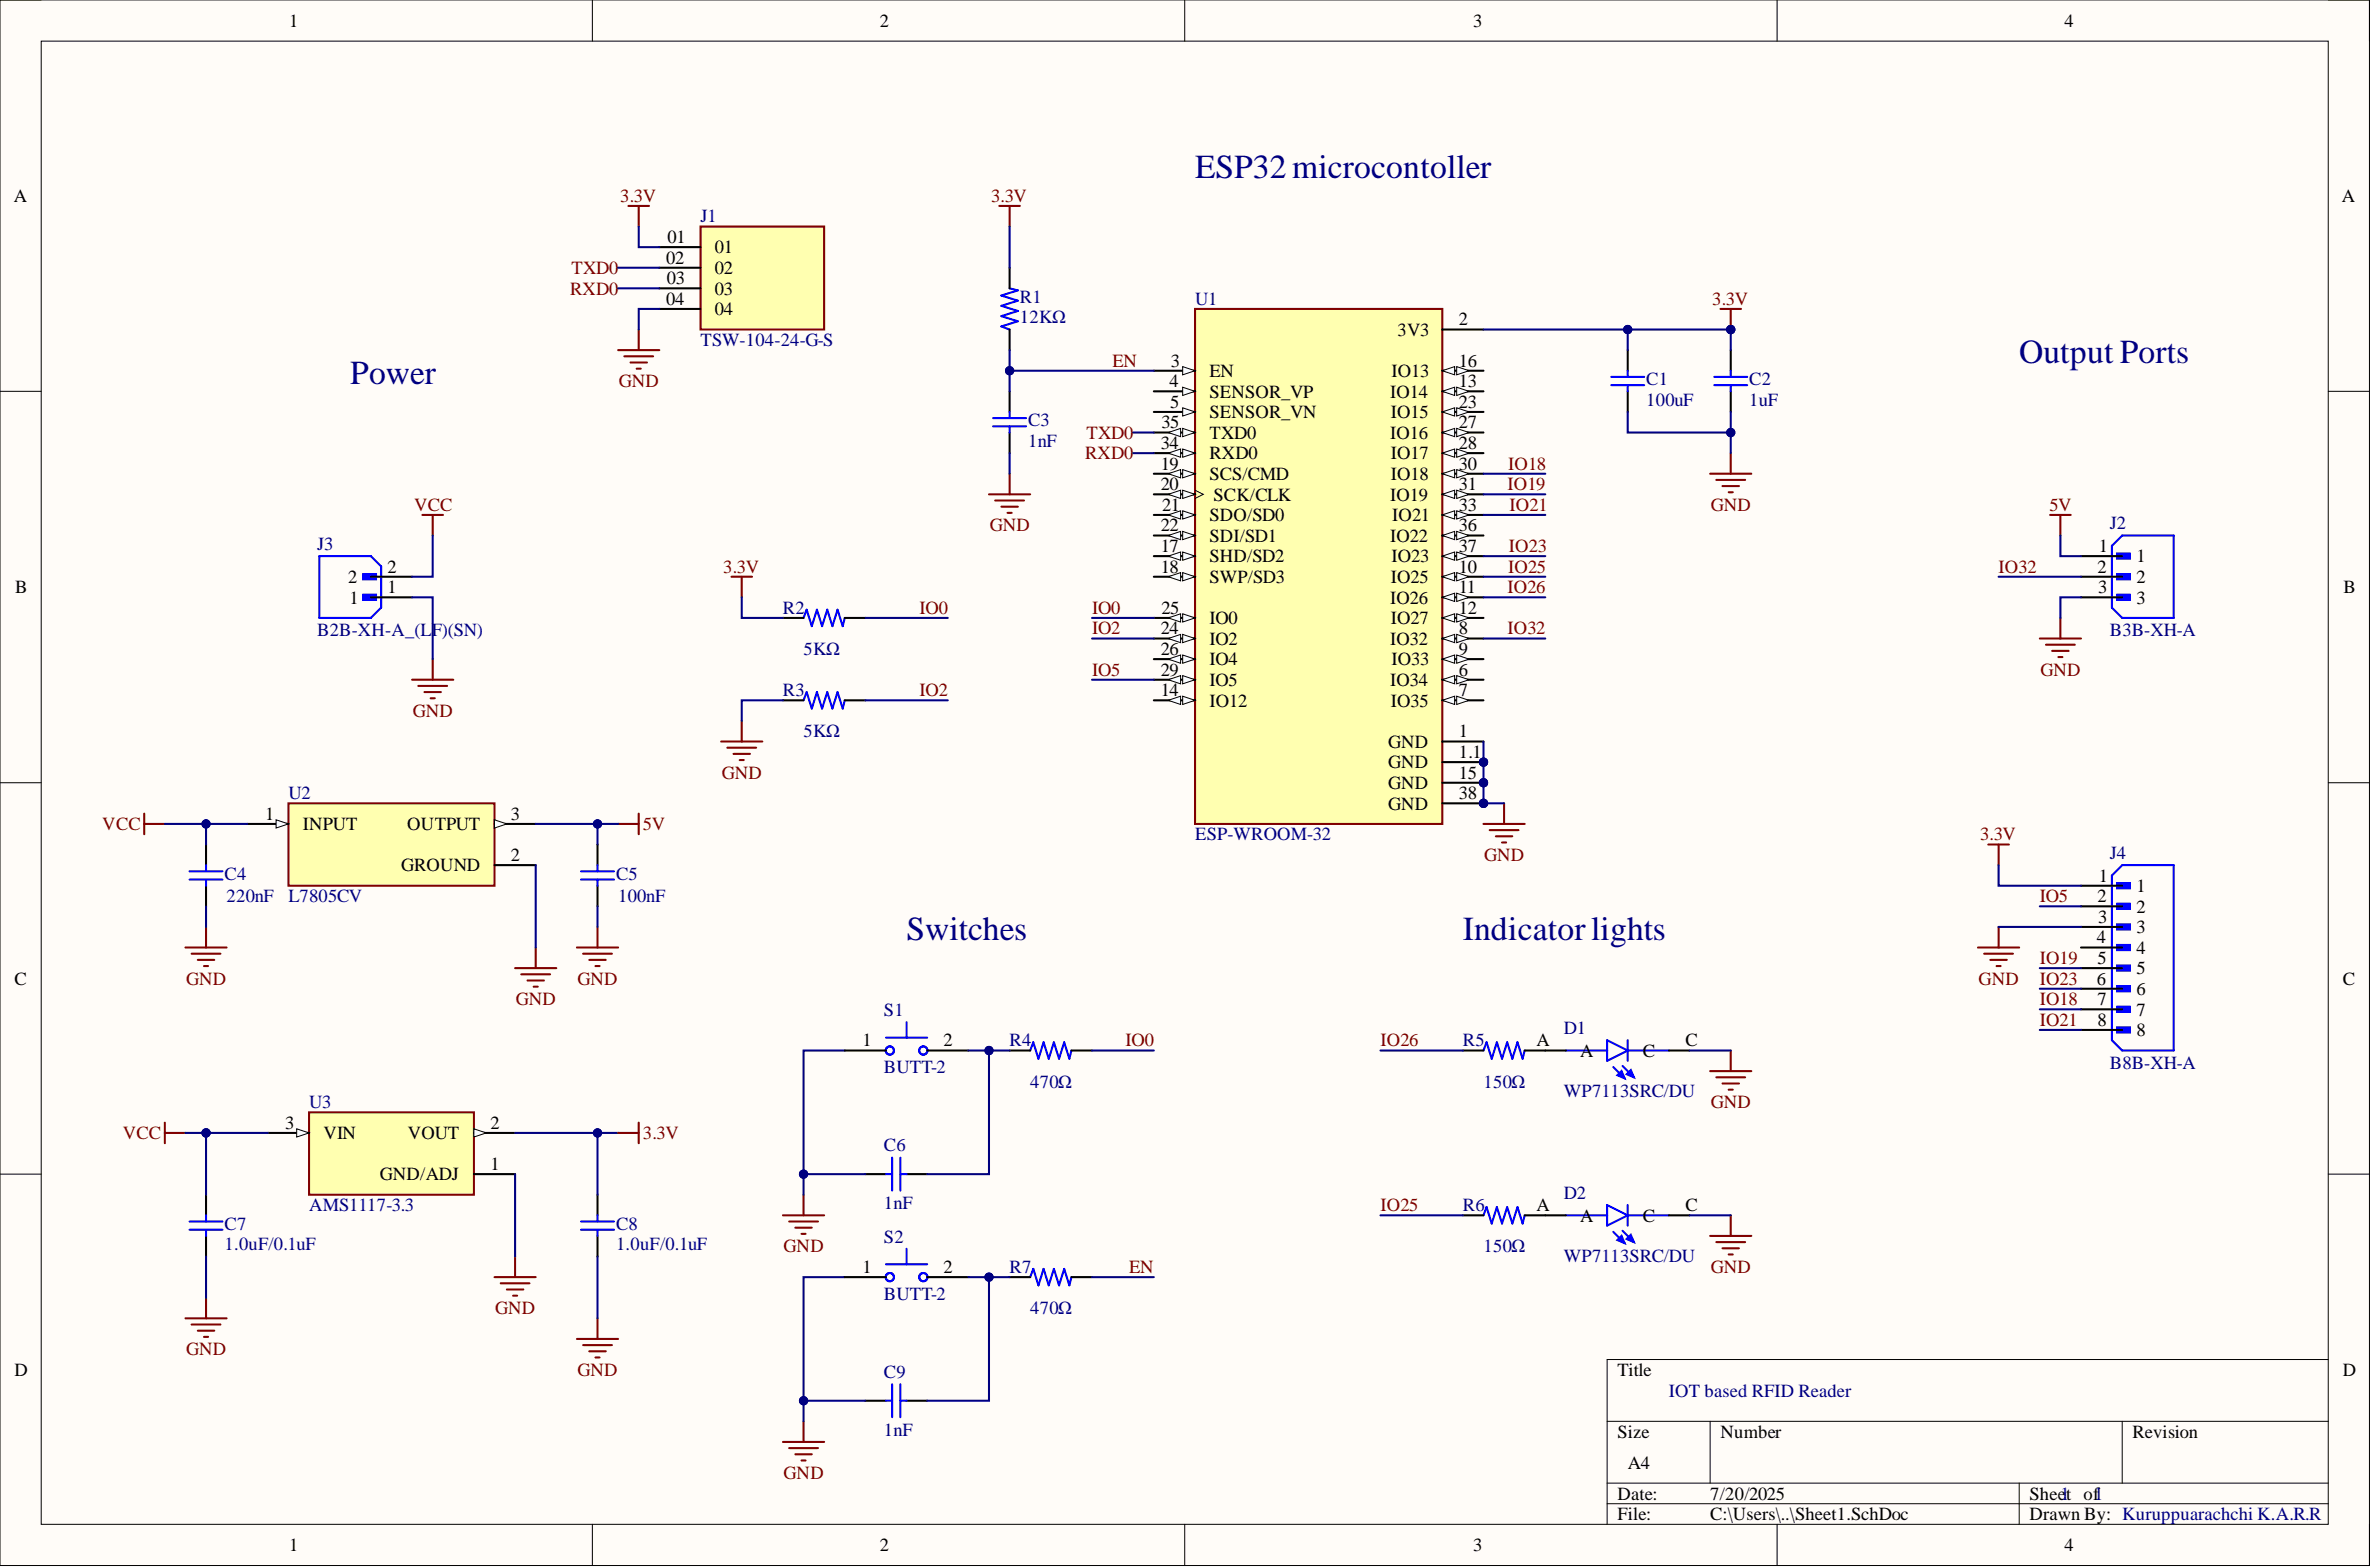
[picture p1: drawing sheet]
<svg xmlns="http://www.w3.org/2000/svg" width="292mm" height="193mm" viewBox="0 0 292 193" stroke-linecap="round" stroke-linejoin="round" font-family="sans-serif">
<defs><g id="words">
<g font-size="4.1" fill="#000080">
<text x="147.2" y="21.9">ESP32 microcontoller</text>
<text x="43.2" y="47.3">Power</text>
<text x="248.8" y="44.7">Output Ports</text>
<text x="111.7" y="115.8">Switches</text>
<text x="180.2" y="115.8">Indicatorlights</text>
</g>
<g font-size="2.3">
<text x="35.6" y="3.3">1</text>
<text x="108.4" y="3.3">2</text>
<text x="181.5" y="3.3">3</text>
<text x="254.3" y="3.3">4</text>
<text x="1.7" y="24.9">A</text>
<text x="82.2" y="29.9">01</text>
<text x="288.5" y="24.9">A</text>
<text x="82.1" y="32.5">02</text>
<text x="82.2" y="35">03</text>
<text x="88.1" y="31.2">01</text>
<text x="88.1" y="33.7">02</text>
<text x="82.1" y="37.5">04</text>
<text x="88.1" y="36.3">03</text>
<text x="88.1" y="38.8">04</text>
<text x="172.2" y="41.3">3V3</text>
<text x="179.7" y="40.1">2</text>
<text x="144.1" y="47.7">4</text>
<text x="144.3" y="45.1">3</text>
<text x="149" y="46.4">EN</text>
<text x="171.4" y="46.4">IO13</text>
<text x="179.7" y="45.1">16</text>
<text x="179.7" y="47.7">13</text>
<text x="143.1" y="52.8">35</text>
<text x="144.2" y="50.2">5</text>
<text x="149" y="49">SENSOR_VP</text>
<text x="149" y="51.5">SENSOR_VN</text>
<text x="171.3" y="49">IO14</text>
<text x="171.3" y="51.5">IO15</text>
<text x="179.7" y="50.2">23</text>
<text x="179.7" y="52.8">27</text>
<text x="143" y="55.3">34</text>
<text x="143" y="57.8">19</text>
<text x="149" y="54">TXD0</text>
<text x="149" y="56.6">RXD0</text>
<text x="149" y="59.1">SCS/CMD</text>
<text x="171.3" y="54">IO16</text>
<text x="171.3" y="56.6">IO17</text>
<text x="171.3" y="59.1">IO18</text>
<text x="179.7" y="55.3">28</text>
<text x="179.7" y="57.8">30</text>
<text x="143" y="60.4">20</text>
<text x="143" y="65.4">22</text>
<text x="143.2" y="62.9">21</text>
<text x="149" y="64.2">SDO/SD0</text>
<text x="149.5" y="61.6">SCK/CLK</text>
<text x="171.3" y="61.6">IO19</text>
<text x="171.5" y="64.2">IO21</text>
<text x="179.7" y="60.4">31</text>
<text x="179.7" y="62.9">33</text>
<text x="179.7" y="65.4">36</text>
<text x="42.9" y="71.8">2</text>
<text x="47.7" y="70.5">2</text>
<text x="143" y="68">17</text>
<text x="143" y="70.5">18</text>
<text x="149" y="66.7">SDI/SD1</text>
<text x="149" y="69.2">SHD/SD2</text>
<text x="149" y="71.8">SWP/SD3</text>
<text x="171.3" y="66.7">IO22</text>
<text x="171.3" y="71.8">IO25</text>
<text x="171.4" y="69.2">IO23</text>
<text x="179.7" y="68">37</text>
<text x="179.7" y="70.5">10</text>
<text x="258.4" y="70.5">2</text>
<text x="258.6" y="68">1</text>
<text x="263.2" y="69.2">1</text>
<text x="263.2" y="71.8">2</text>
<text x="1.9" y="73.1">B</text>
<text x="43.1" y="74.3">1</text>
<text x="47.7" y="73.1">1</text>
<text x="143.1" y="75.6">25</text>
<text x="149" y="76.9">IO0</text>
<text x="171.3" y="74.3">IO26</text>
<text x="171.3" y="76.9">IO27</text>
<text x="179.7" y="73.1">11</text>
<text x="179.7" y="75.6">12</text>
<text x="258.5" y="73.1">3</text>
<text x="263.2" y="74.3">3</text>
<text x="288.7" y="73.1">B</text>
<text x="143" y="78.1">24</text>
<text x="143" y="80.7">26</text>
<text x="143" y="83.2">29</text>
<text x="149" y="79.4">IO2</text>
<text x="149" y="81.9">IO4</text>
<text x="171.3" y="79.4">IO32</text>
<text x="171.4" y="81.9">IO33</text>
<text x="179.7" y="78.1">8</text>
<text x="179.7" y="80.7">9</text>
<text x="179.7" y="83.2">6</text>
<text x="143" y="85.7">14</text>
<text x="149" y="84.5">IO5</text>
<text x="149" y="87">IO12</text>
<text x="171.3" y="84.5">IO34</text>
<text x="171.3" y="87">IO35</text>
<text x="179.7" y="85.7">7</text>
<text x="171" y="92.1">GND</text>
<text x="171" y="94.6">GND</text>
<text x="179.7" y="90.8">1</text>
<text x="179.7" y="93.3">1.1</text>
<text x="179.7" y="95.9">15</text>
<text x="32.7" y="101">1</text>
<text x="63" y="101">3</text>
<text x="171" y="97.2">GND</text>
<text x="171" y="99.7">GND</text>
<text x="179.7" y="98.4">38</text>
<text x="37.3" y="102.2">INPUT</text>
<text x="49.4" y="107.3">GROUND</text>
<text x="50.2" y="102.2">OUTPUT</text>
<text x="63" y="106">2</text>
<text x="258.4" y="111.1">2</text>
<text x="258.5" y="113.6">3</text>
<text x="258.6" y="108.6">1</text>
<text x="263.2" y="109.8">1</text>
<text x="263.2" y="112.4">2</text>
<text x="258.3" y="116.2">4</text>
<text x="258.4" y="118.7">5</text>
<text x="263.2" y="114.9">3</text>
<text x="263.2" y="117.4">4</text>
<text x="263.2" y="120">5</text>
<text x="1.8" y="121.3">C</text>
<text x="258.3" y="121.3">6</text>
<text x="258.4" y="123.8">7</text>
<text x="263.2" y="122.5">6</text>
<text x="263.2" y="125.1">7</text>
<text x="288.6" y="121.3">C</text>
<text x="106.3" y="128.9">1</text>
<text x="116.3" y="128.9">2</text>
<text x="189.3" y="128.9">A</text>
<text x="194.7" y="130.1">A</text>
<text x="202.4" y="130.1">C</text>
<text x="207.6" y="128.9">C</text>
<text x="258.4" y="126.3">8</text>
<text x="263.2" y="127.6">8</text>
<text x="35.1" y="139">3</text>
<text x="39.9" y="140.3">VIN</text>
<text x="50.3" y="140.3">VOUT</text>
<text x="60.4" y="139">2</text>
<text x="46.8" y="145.3">GND/ADJ</text>
<text x="60.4" y="144.1">1</text>
<text x="189.3" y="149.2">A</text>
<text x="207.6" y="149.2">C</text>
<text x="194.7" y="150.4">A</text>
<text x="202.4" y="150.4">C</text>
<text x="106.3" y="156.8">1</text>
<text x="116.3" y="156.8">2</text>
<text x="1.8" y="169.4">D</text>
<text x="199.3" y="169.4">Title</text>
<text x="288.6" y="169.4">D</text>
<text x="199.3" y="177.1">Size</text>
<text x="212" y="177.1">Number</text>
<text x="262.7" y="177.1">Revision</text>
<text x="199.3" y="184.7">Date:</text>
<text x="200.5" y="180.9">A4</text>
<text x="210.7" y="184.7">7/20/2025</text>
<text x="250" y="184.7">Sheet of1</text>
<text x="35.6" y="191">1</text>
<text x="108.4" y="191">2</text>
<text x="181.5" y="191">3</text>
<text x="199.3" y="187.2">File:</text>
<text x="210.7" y="187.2">C:\Users\..\Sheet1.SchDoc</text>
<text x="250" y="187.2">Drawn By: Kuruppuarachchi K.A.R.R</text>
<text x="254.3" y="191">4</text>
</g>
<g font-size="2.3" fill="#800000">
<text x="76.4" y="24.9">3.3V</text>
<text x="122.1" y="24.9">3.3V</text>
<text x="70.4" y="33.7">TXD0</text>
<text x="70.2" y="36.3">RXD0</text>
<text x="210.9" y="37.5">3.3V</text>
<text x="76.2" y="47.7">GND</text>
<text x="137.1" y="45.1">EN</text>
<text x="133.7" y="56.6">RXD0</text>
<text x="133.9" y="54">TXD0</text>
<text x="185.8" y="57.8">IO18</text>
<text x="51" y="62.9">VCC</text>
<text x="121.9" y="65.4">GND</text>
<text x="185.7" y="60.4">IO19</text>
<text x="186" y="62.9">IO21</text>
<text x="210.8" y="62.9">GND</text>
<text x="252.5" y="62.9">5V</text>
<text x="89.1" y="70.5">3.3V</text>
<text x="185.8" y="70.5">IO25</text>
<text x="185.9" y="68">IO23</text>
<text x="246.2" y="70.5">IO32</text>
<text x="113.3" y="75.6">IO0</text>
<text x="134.5" y="75.6">IO0</text>
<text x="185.7" y="73.1">IO26</text>
<text x="134.5" y="83.2">IO5</text>
<text x="134.5" y="78.1">IO2</text>
<text x="185.7" y="78.1">IO32</text>
<text x="251.4" y="83.2">GND</text>
<text x="50.9" y="88.3">GND</text>
<text x="113.3" y="85.7">IO2</text>
<text x="88.9" y="95.9">GND</text>
<text x="12.6" y="102.2">VCC</text>
<text x="79.2" y="102.2">5V</text>
<text x="182.8" y="106">GND</text>
<text x="243.9" y="103.5">3.3V</text>
<text x="251.3" y="111.1">IO5</text>
<text x="251.3" y="118.7">IO19</text>
<text x="22.9" y="121.3">GND</text>
<text x="63.5" y="123.8">GND</text>
<text x="71.2" y="121.3">GND</text>
<text x="243.8" y="121.3">GND</text>
<text x="251.3" y="121.3">IO23</text>
<text x="251.3" y="123.8">IO18</text>
<text x="138.7" y="128.9">IO0</text>
<text x="170.1" y="128.9">IO26</text>
<text x="251.3" y="126.3">IO21</text>
<text x="210.8" y="136.5">GND</text>
<text x="15.1" y="140.3">VCC</text>
<text x="79.2" y="140.3">3.3V</text>
<text x="170.1" y="149.2">IO25</text>
<text x="96.5" y="154.2">GND</text>
<text x="61" y="161.8">GND</text>
<text x="139.1" y="156.8">EN</text>
<text x="210.8" y="156.8">GND</text>
<text x="22.9" y="166.9">GND</text>
<text x="71.2" y="169.4">GND</text>
<text x="96.5" y="182.1">GND</text>
</g>
<g font-size="2.3" fill="#000080">
<text x="86.3" y="27.4">J1</text>
<text x="125.6" y="37.3">R1</text>
<text x="125.6" y="39.8">12KΩ</text>
<text x="147.2" y="37.5">U1</text>
<text x="86.3" y="42.6">TSW-104-24-G-S</text>
<text x="202.8" y="47.4">C1</text>
<text x="215.5" y="47.4">C2</text>
<text x="126.7" y="52.5">C3</text>
<text x="202.8" y="50">100uF</text>
<text x="215.5" y="50">1uF</text>
<text x="126.7" y="55">1nF</text>
<text x="259.9" y="65.2">J2</text>
<text x="39.1" y="67.7">J3</text>
<text x="96.5" y="75.6">R2</text>
<text x="39.1" y="78.4">B2B-XH-A_(LF)(SN)</text>
<text x="99" y="80.7">5KΩ</text>
<text x="259.9" y="78.4">B3B-XH-A</text>
<text x="96.5" y="85.7">R3</text>
<text x="99" y="90.8">5KΩ</text>
<text x="35.5" y="98.4">U2</text>
<text x="147.2" y="103.5">ESP-WROOM-32</text>
<text x="259.9" y="105.8">J4</text>
<text x="27.7" y="108.3">C4</text>
<text x="27.9" y="111.1">220nF</text>
<text x="35.5" y="111.1">L7805CV</text>
<text x="75.9" y="108.3">C5</text>
<text x="76.2" y="111.1">100nF</text>
<text x="108.9" y="125.1">S1</text>
<text x="124.4" y="128.9">R4</text>
<text x="180.2" y="128.9">R5</text>
<text x="192.7" y="127.3">D1</text>
<text x="259.9" y="131.7">B8B-XH-A</text>
<text x="38.1" y="136.5">U3</text>
<text x="108.9" y="132.2">BUTT-2</text>
<text x="126.9" y="133.9">470Ω</text>
<text x="182.8" y="133.9">150Ω</text>
<text x="192.7" y="135.1">WP7113SRC/DU</text>
<text x="108.9" y="141.8">C6</text>
<text x="38.1" y="149.2">AMS1117-3.3</text>
<text x="108.9" y="148.9">1nF</text>
<text x="180.2" y="149.2">R6</text>
<text x="192.7" y="147.6">D2</text>
<text x="27.7" y="151.4">C7</text>
<text x="27.7" y="154">1.0uF/0.1uF</text>
<text x="75.9" y="151.4">C8</text>
<text x="75.9" y="154">1.0uF/0.1uF</text>
<text x="108.9" y="153">S2</text>
<text x="182.8" y="154.2">150Ω</text>
<text x="192.7" y="155.4">WP7113SRC/DU</text>
<text x="108.9" y="160.1">BUTT-2</text>
<text x="124.4" y="156.8">R7</text>
<text x="126.9" y="161.8">470Ω</text>
<text x="108.9" y="169.7">C9</text>
<text x="205.6" y="172">IOT based RFID Reader</text>
<text x="108.9" y="176.8">1nF</text>
<text x="253.8" y="184.7">1</text>
</g>
</g></defs>
<path d="M0 0h291.9v192.8h-291.9z" fill-rule="evenodd" fill="#fffcf8"/>
<path d="M0 0h291.9v192.8h-291.9z" fill="none" stroke="#000" stroke-width=".12"/>
<path d="M5.1 5.1h281.7v182.6h-281.7z" fill-rule="evenodd" fill="#fffcf8"/>
<g fill="none" stroke="#000" stroke-width=".12">
<path d="M0 0h5.1M73 0v5.1M146 0v5.1M218.9 0v5.1M286.8 0h5.1v5.1M5.1 5.1h281.7v182.6h-281.7zM0 48.2h5.1M286.8 48.2h5.1M0 96.4h5.1M286.8 96.4h5.1M0 144.6h5.1M286.8 144.6h5.1"/>
<path d="M198 175h88.8M210.7 175v7.6M261.4 175v7.6M286.8 167.4h-88.8v20.3M73 187.7v5.1M146 187.7v5.1M198 182.6h88.8M198 185.2h88.8M218.9 187.7v5.1M248.8 182.6v5.1M291.9 187.7v5.1"/>
</g>
<circle cx="182.8" cy="93.9" r=".51" fill="#000080"/>
<circle cx="182.8" cy="93.9" r=".51" fill="none" stroke="#000080" stroke-width=".12"/>
<circle cx="182.8" cy="96.4" r=".51" fill="#000080"/>
<circle cx="182.8" cy="96.4" r=".51" fill="none" stroke="#000080" stroke-width=".12"/>
<circle cx="182.8" cy="98.9" r=".51" fill="#000080"/>
<circle cx="182.8" cy="98.9" r=".51" fill="none" stroke="#000080" stroke-width=".12"/>
<path d="M147.2 38h30.5v63.5h-30.5z" fill-rule="evenodd" fill="#ffffb0"/>
<path d="M147.2 38h30.5v63.5h-30.5z" fill="none" stroke="#800000" stroke-width=".25"/>
<path d="M142.1 45.7h5.1" fill="none" stroke="#000" stroke-width=".25"/>
<path d="M145.7 45.1l1.5 .6-1.5 .5z" fill="#f8fcff"/>
<path d="M145.7 45.1l1.5 .6-1.5 .5z" fill="none" stroke="#000" stroke-width=".12"/>
<path d="M142.1 48.2h5.1" fill="none" stroke="#000" stroke-width=".25"/>
<path d="M145.7 47.7l1.5 .5-1.5 .5z" fill="#f8fcff"/>
<path d="M145.7 47.7l1.5 .5-1.5 .5z" fill="none" stroke="#000" stroke-width=".12"/>
<path d="M142.1 50.7h5.1" fill="none" stroke="#000" stroke-width=".25"/>
<path d="M145.7 50.2l1.5 .5-1.5 .5z" fill="#f8fcff"/>
<path d="M145.7 50.2l1.5 .5-1.5 .5z" fill="none" stroke="#000" stroke-width=".12"/>
<path d="M142.1 53.3h5.1" fill="none" stroke="#000" stroke-width=".25"/>
<path d="M145.7 52.8l1.5 .5-1.5 .5z" fill="#f8fcff"/>
<path d="M145.7 52.8l1.5 .5-1.5 .5z" fill="none" stroke="#000" stroke-width=".12"/>
<path d="M143.9 53.3l1.5-.5v1z" fill="#f8fcff"/>
<path d="M143.9 53.3l1.5-.5v1z" fill="none" stroke="#000" stroke-width=".12"/>
<path d="M142.1 55.8h5.1" fill="none" stroke="#000" stroke-width=".25"/>
<path d="M145.7 55.3l1.5 .5-1.5 .5z" fill="#f8fcff"/>
<path d="M145.7 55.3l1.5 .5-1.5 .5z" fill="none" stroke="#000" stroke-width=".12"/>
<path d="M143.9 55.8l1.5-.5v1z" fill="#f8fcff"/>
<path d="M143.9 55.8l1.5-.5v1z" fill="none" stroke="#000" stroke-width=".12"/>
<path d="M142.1 58.3h5.1" fill="none" stroke="#000" stroke-width=".25"/>
<path d="M145.7 57.8l1.5 .5-1.5 .5z" fill="#f8fcff"/>
<path d="M145.7 57.8l1.5 .5-1.5 .5z" fill="none" stroke="#000" stroke-width=".12"/>
<path d="M143.9 58.3l1.5-.5v1z" fill="#f8fcff"/>
<path d="M143.9 58.3l1.5-.5v1z" fill="none" stroke="#000" stroke-width=".12"/>
<path d="M142.1 60.9h5.1" fill="none" stroke="#000" stroke-width=".25"/>
<path d="M145.7 60.4l1.5 .5-1.5 .5z" fill="#f8fcff"/>
<path d="M145.7 60.4l1.5 .5-1.5 .5z" fill="none" stroke="#000" stroke-width=".12"/>
<path d="M143.9 60.9l1.5-.5v1z" fill="#f8fcff"/>
<path d="M143.9 60.9l1.5-.5v1zM147.2 60.4l1 .5-1 .5" fill="none" stroke="#000" stroke-width=".12"/>
<path d="M142.1 63.4h5.1" fill="none" stroke="#000" stroke-width=".25"/>
<path d="M145.7 62.9l1.5 .5-1.5 .5z" fill="#f8fcff"/>
<path d="M145.7 62.9l1.5 .5-1.5 .5z" fill="none" stroke="#000" stroke-width=".12"/>
<path d="M143.9 63.4l1.5-.5v1z" fill="#f8fcff"/>
<path d="M143.9 63.4l1.5-.5v1z" fill="none" stroke="#000" stroke-width=".12"/>
<path d="M142.1 65.9h5.1" fill="none" stroke="#000" stroke-width=".25"/>
<path d="M145.7 65.4l1.5 .5-1.5 .6z" fill="#f8fcff"/>
<path d="M145.7 65.4l1.5 .5-1.5 .6z" fill="none" stroke="#000" stroke-width=".12"/>
<path d="M143.9 65.9l1.5-.5v1.1z" fill="#f8fcff"/>
<path d="M143.9 65.9l1.5-.5v1.1z" fill="none" stroke="#000" stroke-width=".12"/>
<path d="M142.1 68.5h5.1" fill="none" stroke="#000" stroke-width=".25"/>
<path d="M145.7 68l1.5 .5-1.5 .5z" fill="#f8fcff"/>
<path d="M145.7 68l1.5 .5-1.5 .5z" fill="none" stroke="#000" stroke-width=".12"/>
<path d="M143.9 68.5l1.5-.5v1z" fill="#f8fcff"/>
<path d="M143.9 68.5l1.5-.5v1z" fill="none" stroke="#000" stroke-width=".12"/>
<path d="M142.1 71h5.1" fill="none" stroke="#000" stroke-width=".25"/>
<path d="M145.7 70.5l1.5 .5-1.5 .5z" fill="#f8fcff"/>
<path d="M145.7 70.5l1.5 .5-1.5 .5z" fill="none" stroke="#000" stroke-width=".12"/>
<path d="M143.9 71l1.5-.5v1z" fill="#f8fcff"/>
<path d="M143.9 71l1.5-.5v1z" fill="none" stroke="#000" stroke-width=".12"/>
<path d="M142.1 76.1h5.1" fill="none" stroke="#000" stroke-width=".25"/>
<path d="M145.7 75.6l1.5 .5-1.5 .5z" fill="#f8fcff"/>
<path d="M145.7 75.6l1.5 .5-1.5 .5z" fill="none" stroke="#000" stroke-width=".12"/>
<path d="M143.9 76.1l1.5-.5v1z" fill="#f8fcff"/>
<path d="M143.9 76.1l1.5-.5v1z" fill="none" stroke="#000" stroke-width=".12"/>
<path d="M142.1 78.6h5.1" fill="none" stroke="#000" stroke-width=".25"/>
<path d="M145.7 78.1l1.5 .5-1.5 .5z" fill="#f8fcff"/>
<path d="M145.7 78.1l1.5 .5-1.5 .5z" fill="none" stroke="#000" stroke-width=".12"/>
<path d="M143.9 78.6l1.5-.5v1z" fill="#f8fcff"/>
<path d="M143.9 78.6l1.5-.5v1z" fill="none" stroke="#000" stroke-width=".12"/>
<path d="M142.1 81.2h5.1" fill="none" stroke="#000" stroke-width=".25"/>
<path d="M145.7 80.7l1.5 .5-1.5 .5z" fill="#f8fcff"/>
<path d="M145.7 80.7l1.5 .5-1.5 .5z" fill="none" stroke="#000" stroke-width=".12"/>
<path d="M143.9 81.2l1.5-.5v1z" fill="#f8fcff"/>
<path d="M143.9 81.2l1.5-.5v1z" fill="none" stroke="#000" stroke-width=".12"/>
<path d="M142.1 83.7h5.1" fill="none" stroke="#000" stroke-width=".25"/>
<path d="M145.7 83.2l1.5 .5-1.5 .5z" fill="#f8fcff"/>
<path d="M145.7 83.2l1.5 .5-1.5 .5z" fill="none" stroke="#000" stroke-width=".12"/>
<path d="M143.9 83.7l1.5-.5v1z" fill="#f8fcff"/>
<path d="M143.9 83.7l1.5-.5v1z" fill="none" stroke="#000" stroke-width=".12"/>
<path d="M142.1 86.2h5.1" fill="none" stroke="#000" stroke-width=".25"/>
<path d="M145.7 85.7l1.5 .5-1.5 .5z" fill="#f8fcff"/>
<path d="M145.7 85.7l1.5 .5-1.5 .5z" fill="none" stroke="#000" stroke-width=".12"/>
<path d="M143.9 86.2l1.5-.5v1z" fill="#f8fcff"/>
<path d="M143.9 86.2l1.5-.5v1z" fill="none" stroke="#000" stroke-width=".12"/>
<path d="M177.7 40.6h5.1M177.7 45.7h5.1" fill="none" stroke="#000" stroke-width=".25"/>
<path d="M177.7 45.7l1.5-.6v1.1z" fill="#f8fcff"/>
<path d="M177.7 45.7l1.5-.6v1.1z" fill="none" stroke="#000" stroke-width=".12"/>
<path d="M179.5 45.1l1.5 .6-1.5 .5z" fill="#f8fcff"/>
<path d="M179.5 45.1l1.5 .6-1.5 .5z" fill="none" stroke="#000" stroke-width=".12"/>
<path d="M177.7 48.2h5.1" fill="none" stroke="#000" stroke-width=".25"/>
<path d="M177.7 48.2l1.5-.5v1z" fill="#f8fcff"/>
<path d="M177.7 48.2l1.5-.5v1z" fill="none" stroke="#000" stroke-width=".12"/>
<path d="M179.5 47.7l1.5 .5-1.5 .5z" fill="#f8fcff"/>
<path d="M179.5 47.7l1.5 .5-1.5 .5z" fill="none" stroke="#000" stroke-width=".12"/>
<path d="M177.7 50.7h5.1" fill="none" stroke="#000" stroke-width=".25"/>
<path d="M177.7 50.7l1.5-.5v1z" fill="#f8fcff"/>
<path d="M177.7 50.7l1.5-.5v1z" fill="none" stroke="#000" stroke-width=".12"/>
<path d="M179.5 50.2l1.5 .5-1.5 .5z" fill="#f8fcff"/>
<path d="M179.5 50.2l1.5 .5-1.5 .5z" fill="none" stroke="#000" stroke-width=".12"/>
<path d="M177.7 53.3h5.1" fill="none" stroke="#000" stroke-width=".25"/>
<path d="M177.7 53.3l1.5-.5v1z" fill="#f8fcff"/>
<path d="M177.7 53.3l1.5-.5v1z" fill="none" stroke="#000" stroke-width=".12"/>
<path d="M179.5 52.8l1.5 .5-1.5 .5z" fill="#f8fcff"/>
<path d="M179.5 52.8l1.5 .5-1.5 .5z" fill="none" stroke="#000" stroke-width=".12"/>
<path d="M177.7 55.8h5.1" fill="none" stroke="#000" stroke-width=".25"/>
<path d="M177.7 55.8l1.5-.5v1z" fill="#f8fcff"/>
<path d="M177.7 55.8l1.5-.5v1z" fill="none" stroke="#000" stroke-width=".12"/>
<path d="M179.5 55.3l1.5 .5-1.5 .5z" fill="#f8fcff"/>
<path d="M179.5 55.3l1.5 .5-1.5 .5z" fill="none" stroke="#000" stroke-width=".12"/>
<path d="M177.7 58.3h5.1" fill="none" stroke="#000" stroke-width=".25"/>
<path d="M177.7 58.3l1.5-.5v1z" fill="#f8fcff"/>
<path d="M177.7 58.3l1.5-.5v1z" fill="none" stroke="#000" stroke-width=".12"/>
<path d="M179.5 57.8l1.5 .5-1.5 .5z" fill="#f8fcff"/>
<path d="M179.5 57.8l1.5 .5-1.5 .5z" fill="none" stroke="#000" stroke-width=".12"/>
<path d="M177.7 60.9h5.1" fill="none" stroke="#000" stroke-width=".25"/>
<path d="M177.7 60.9l1.5-.5v1z" fill="#f8fcff"/>
<path d="M177.7 60.9l1.5-.5v1z" fill="none" stroke="#000" stroke-width=".12"/>
<path d="M179.5 60.4l1.5 .5-1.5 .5z" fill="#f8fcff"/>
<path d="M179.5 60.4l1.5 .5-1.5 .5z" fill="none" stroke="#000" stroke-width=".12"/>
<path d="M177.7 63.4h5.1" fill="none" stroke="#000" stroke-width=".25"/>
<path d="M177.7 63.4l1.5-.5v1z" fill="#f8fcff"/>
<path d="M177.7 63.4l1.5-.5v1z" fill="none" stroke="#000" stroke-width=".12"/>
<path d="M179.5 62.9l1.5 .5-1.5 .5z" fill="#f8fcff"/>
<path d="M179.5 62.9l1.5 .5-1.5 .5z" fill="none" stroke="#000" stroke-width=".12"/>
<path d="M177.7 65.9h5.1" fill="none" stroke="#000" stroke-width=".25"/>
<path d="M177.7 65.9l1.5-.5v1.1z" fill="#f8fcff"/>
<path d="M177.7 65.9l1.5-.5v1.1z" fill="none" stroke="#000" stroke-width=".12"/>
<path d="M179.5 65.4l1.5 .5-1.5 .6z" fill="#f8fcff"/>
<path d="M179.5 65.4l1.5 .5-1.5 .6z" fill="none" stroke="#000" stroke-width=".12"/>
<path d="M177.7 68.5h5.1" fill="none" stroke="#000" stroke-width=".25"/>
<path d="M177.7 68.5l1.5-.5v1z" fill="#f8fcff"/>
<path d="M177.7 68.5l1.5-.5v1z" fill="none" stroke="#000" stroke-width=".12"/>
<path d="M179.5 68l1.5 .5-1.5 .5z" fill="#f8fcff"/>
<path d="M179.5 68l1.5 .5-1.5 .5z" fill="none" stroke="#000" stroke-width=".12"/>
<path d="M177.7 71h5.1" fill="none" stroke="#000" stroke-width=".25"/>
<path d="M177.7 71l1.5-.5v1z" fill="#f8fcff"/>
<path d="M177.7 71l1.5-.5v1z" fill="none" stroke="#000" stroke-width=".12"/>
<path d="M179.5 70.5l1.5 .5-1.5 .5z" fill="#f8fcff"/>
<path d="M179.5 70.5l1.5 .5-1.5 .5z" fill="none" stroke="#000" stroke-width=".12"/>
<path d="M177.7 73.6h5.1" fill="none" stroke="#000" stroke-width=".25"/>
<path d="M177.7 73.6l1.5-.5v1z" fill="#f8fcff"/>
<path d="M177.7 73.6l1.5-.5v1z" fill="none" stroke="#000" stroke-width=".12"/>
<path d="M179.5 73.1l1.5 .5-1.5 .5z" fill="#f8fcff"/>
<path d="M179.5 73.1l1.5 .5-1.5 .5z" fill="none" stroke="#000" stroke-width=".12"/>
<path d="M177.7 76.1h5.1" fill="none" stroke="#000" stroke-width=".25"/>
<path d="M177.7 76.1l1.5-.5v1z" fill="#f8fcff"/>
<path d="M177.7 76.1l1.5-.5v1z" fill="none" stroke="#000" stroke-width=".12"/>
<path d="M179.5 75.6l1.5 .5-1.5 .5z" fill="#f8fcff"/>
<path d="M179.5 75.6l1.5 .5-1.5 .5z" fill="none" stroke="#000" stroke-width=".12"/>
<path d="M177.7 78.6h5.1" fill="none" stroke="#000" stroke-width=".25"/>
<path d="M177.7 78.6l1.5-.5v1z" fill="#f8fcff"/>
<path d="M177.7 78.6l1.5-.5v1z" fill="none" stroke="#000" stroke-width=".12"/>
<path d="M179.5 78.1l1.5 .5-1.5 .5z" fill="#f8fcff"/>
<path d="M179.5 78.1l1.5 .5-1.5 .5z" fill="none" stroke="#000" stroke-width=".12"/>
<path d="M177.7 81.2h5.1" fill="none" stroke="#000" stroke-width=".25"/>
<path d="M177.7 81.2l1.5-.5v1z" fill="#f8fcff"/>
<path d="M177.7 81.2l1.5-.5v1z" fill="none" stroke="#000" stroke-width=".12"/>
<path d="M179.5 80.7l1.5 .5-1.5 .5z" fill="#f8fcff"/>
<path d="M179.5 80.7l1.5 .5-1.5 .5z" fill="none" stroke="#000" stroke-width=".12"/>
<path d="M177.7 83.7h5.1" fill="none" stroke="#000" stroke-width=".25"/>
<path d="M177.7 83.7l1.5-.5v1z" fill="#f8fcff"/>
<path d="M177.7 83.7l1.5-.5v1z" fill="none" stroke="#000" stroke-width=".12"/>
<path d="M179.5 83.2l1.5 .5-1.5 .5z" fill="#f8fcff"/>
<path d="M179.5 83.2l1.5 .5-1.5 .5z" fill="none" stroke="#000" stroke-width=".12"/>
<path d="M177.7 86.2h5.1" fill="none" stroke="#000" stroke-width=".25"/>
<path d="M177.7 86.2l1.5-.5v1z" fill="#f8fcff"/>
<path d="M177.7 86.2l1.5-.5v1z" fill="none" stroke="#000" stroke-width=".12"/>
<path d="M179.5 85.7l1.5 .5-1.5 .5z" fill="#f8fcff"/>
<path d="M179.5 85.7l1.5 .5-1.5 .5z" fill="none" stroke="#000" stroke-width=".12"/>
<path d="M177.7 91.3h5.1M177.7 93.9h5.1" fill="none" stroke="#000" stroke-width=".25"/>
<circle cx="182.8" cy="93.9" r=".51" fill="#000080"/>
<circle cx="182.8" cy="93.9" r=".51" fill="none" stroke="#000080" stroke-width=".12"/>
<path d="M177.7 96.4h5.1" fill="none" stroke="#000" stroke-width=".25"/>
<circle cx="182.8" cy="96.4" r=".51" fill="#000080"/>
<circle cx="182.8" cy="96.4" r=".51" fill="none" stroke="#000080" stroke-width=".12"/>
<path d="M177.7 98.9h5.1" fill="none" stroke="#000" stroke-width=".25"/>
<circle cx="182.8" cy="98.9" r=".51" fill="#000080"/>
<circle cx="182.8" cy="98.9" r=".51" fill="none" stroke="#000080" stroke-width=".12"/>
<path d="M185.3 98.9v2.6M182.8 101.5h5M183.5 102.2h3.6M184.3 103h2M185 103.7h.6" fill="none" stroke="#800000" stroke-width=".25"/>
<path d="M260.8 108.8h1.6v.6h-1.6z" fill-rule="evenodd" fill="#00f"/>
<path d="M260.8 108.8h1.6v.6h-1.6z" fill="none" stroke="#00f" stroke-width=".25"/>
<path d="M260.8 111.3h1.6v.6h-1.6z" fill-rule="evenodd" fill="#00f"/>
<path d="M260.8 111.3h1.6v.6h-1.6z" fill="none" stroke="#00f" stroke-width=".25"/>
<path d="M260.8 113.8h1.6v.7h-1.6z" fill-rule="evenodd" fill="#00f"/>
<path d="M260.8 113.8h1.6v.7h-1.6z" fill="none" stroke="#00f" stroke-width=".25"/>
<path d="M260.8 116.4h1.6v.6h-1.6z" fill-rule="evenodd" fill="#00f"/>
<path d="M260.8 116.4h1.6v.6h-1.6z" fill="none" stroke="#00f" stroke-width=".25"/>
<path d="M260.8 118.9h1.6v.6h-1.6z" fill-rule="evenodd" fill="#00f"/>
<path d="M260.8 118.9h1.6v.6h-1.6z" fill="none" stroke="#00f" stroke-width=".25"/>
<path d="M260.8 121.4h1.6v.7h-1.6z" fill-rule="evenodd" fill="#00f"/>
<path d="M260.8 121.4h1.6v.7h-1.6z" fill="none" stroke="#00f" stroke-width=".25"/>
<path d="M260.8 124h1.6v.6h-1.6z" fill-rule="evenodd" fill="#00f"/>
<path d="M260.8 124h1.6v.6h-1.6z" fill="none" stroke="#00f" stroke-width=".25"/>
<path d="M260.8 126.5h1.6v.6h-1.6z" fill-rule="evenodd" fill="#00f"/>
<g fill="none" stroke="#00f" stroke-width=".25">
<path d="M124.4 35.5l1 .3-2 .6 2 .6-2 .7 2 .6-2 .6 2 .7-2 .6 1 .4M122.3 51.5h4.1M122.3 52.5h4.1M124.4 50.7v.8M124.4 52.5v.8M198.5 46.4h4.1M198.5 47.4h4.1M200.5 45.7v.7M200.5 47.4v.8M211.2 46.4h4.1M211.2 47.4h4.1M213.2 45.7v.7"/>
<path d="M213.2 47.4v.8M99 76.1l.4-1 .6 2 .6-2 .7 2 .6-2 .6 2 .7-2 .6 2 .3-1M99 86.2l.4-1 .6 2.1 .6-2.1 .7 2.1 .6-2.1 .6 2.1 .7-2.1 .6 2.1 .3-1.1M260.2 107.8l1.2-1.3h6.4v22.9h-6.4l-1.2-1.3zM126.9 129.4l.4-1 .6 2 .7-2 .6 2 .6-2 .7 2 .6-2 .6 2 .3-1M260.8 126.5h1.6v.6h-1.6zM109.1 144.6h.8M109.9 142.6v4M110.9 142.6v4M110.9 144.6h.8M126.9 157.3l.4-1 .6 2 .7-2 .6 2 .6-2 .7 2 .6-2 .6 2 .3-1M192.9 149.7h5.1"/>
<path d="M198 148.4l2.5 1.3-2.5 1.2zM198.8 151.7l1.3 1.4M199.9 151.6l1.4 1.4M200.5 148.4v2.5M200.5 149.7h5.1M109.1 172.5h.8M109.9 170.5v4M110.9 170.5v4M110.9 172.5h.8"/>
</g>
<g fill="none" stroke="#000" stroke-width=".25">
<path d="M124.4 33v2.5M124.4 40.6v2.5M124.4 48.2v2.5M124.4 53.3v2.5M200.5 43.1v2.6M200.5 48.2v2.5M213.2 43.1v2.6M213.2 48.2v2.5M96.5 76.1h2.5M104.1 76.1h2.5M96.5 86.2h2.5M104.1 86.2h2.5"/>
<path d="M256.4 109.1h5M256.4 111.6h5M256.4 114.1h5M256.4 116.7h5M256.4 119.2h5M124.4 129.4h2.5M132 129.4h2.5M256.4 121.8h5M256.4 124.3h5M256.4 126.8h5M106.6 144.6h2.5M111.7 144.6h2.5"/>
<path d="M124.4 157.3h2.5M132 157.3h2.5M106.6 172.5h2.5M111.7 172.5h2.5"/>
</g>
<g fill="none" stroke="#800000" stroke-width=".25">
<path d="M123.1 25.4h2.5M124.4 25.4v2.5M124.4 58.3v2.6M210.7 58.3h5.1M211.4 59.1h3.6M212.2 59.9h2M213.2 55.8v2.5M90.1 71h2.5M91.4 71v2.6M121.8 60.9h5.1M122.6 61.6h3.6M123.4 62.4h2"/>
<path d="M124.1 63.2h.5M213 60.6h.5M88.8 91.3h5.1M89.6 92.1h3.6M90.4 92.8h2M91.1 93.6h.5M91.4 88.8v2.5M243.7 116.7h5.1M244.4 117.4h3.6M245 104h2.5M245.2 118.2h2M246 119h.5"/>
<path d="M246.2 104v2.5M246.2 114.1v2.6M96.5 149.7h5M97.2 150.4h3.6M98 151.2h2M98.7 151.9h.5M99 147.1v2.6M96.5 177.6h5M97.2 178.3h3.6M98 179.1h2M98.7 179.9h.5M99 175v2.6"/>
</g>
<path d="M199.3 152.7l.5-.5 .3 .9z" fill="#00f"/>
<path d="M199.3 152.7l.5-.5 .3 .9z" fill="none" stroke="#00f" stroke-width=".25"/>
<path d="M200.4 152.6l.5-.5 .4 .9z" fill="#00f"/>
<path d="M192.9 129.4h5.1M198 128.1l2.5 1.3-2.5 1.2zM198.8 131.4l1.3 1.4M199.9 131.3l1.4 1.4M200.5 128.1v2.5M200.5 129.4h5.1M200.4 152.6l.5-.5 .4 .9z" fill="none" stroke="#00f" stroke-width=".25"/>
<path d="M190.4 149.7h2.5M205.6 149.7h2.5" fill="none" stroke="#000" stroke-width=".25"/>
<path d="M199.3 132.4l.5-.5 .3 .9z" fill="#00f"/>
<path d="M199.3 132.4l.5-.5 .3 .9z" fill="none" stroke="#00f" stroke-width=".25"/>
<path d="M200.4 132.3l.5-.5 .4 .9z" fill="#00f"/>
<path d="M182.8 129.4l.3-1 .7 2 .6-2 .6 2 .7-2 .6 2 .6-2 .7 2 .2-1M200.4 132.3l.5-.5 .4 .9zM182.8 149.7l.3-1.1 .7 2.1 .6-2.1 .6 2.1 .7-2.1 .6 2.1 .6-2.1 .7 2.1 .2-1" fill="none" stroke="#00f" stroke-width=".25"/>
<path d="M180.2 129.4h2.6M187.8 129.4h5.1M205.6 129.4h2.5M180.2 149.7h2.6M187.8 149.7h2.6" fill="none" stroke="#000" stroke-width=".25"/>
<path d="M210.7 131.9h5.1M211.4 132.7h3.6M212.2 133.4h2M213 134.2h.5M213.2 129.4v2.5M210.7 152.2h5.1M211.4 153h3.6M212.2 153.7h2M213 154.5h.5M213.2 149.7v2.5" fill="none" stroke="#800000" stroke-width=".25"/>
<path d="M260.8 68.2h1.6v.6h-1.6z" fill-rule="evenodd" fill="#00f"/>
<path d="M260.8 68.2h1.6v.6h-1.6z" fill="none" stroke="#00f" stroke-width=".25"/>
<path d="M260.8 70.7h1.6v.6h-1.6z" fill-rule="evenodd" fill="#00f"/>
<path d="M260.8 70.7h1.6v.6h-1.6z" fill="none" stroke="#00f" stroke-width=".25"/>
<path d="M260.8 73.2h1.6v.7h-1.6z" fill-rule="evenodd" fill="#00f"/>
<path d="M260.2 67.2l1.2-1.3h6.4v10.2h-6.4l-1.2-1.3zM260.8 73.2h1.6v.7h-1.6z" fill="none" stroke="#00f" stroke-width=".25"/>
<path d="M256.4 68.5h5M256.4 71h5M256.4 73.6h5" fill="none" stroke="#000" stroke-width=".25"/>
<path d="M251.3 78.6h5.1M252.1 79.4h3.5M252.6 63.4h2.5M253.8 63.4v2.5M253.8 76.1v2.5M252.8 80.2h2M253.6 80.9h.5" fill="none" stroke="#800000" stroke-width=".25"/>
<path d="M44.7 73.2h1.6v.7h-1.6z" fill-rule="evenodd" fill="#00f"/>
<path d="M44.7 73.2h1.6v.7h-1.6z" fill="none" stroke="#00f" stroke-width=".25"/>
<path d="M44.7 70.7h1.6v.6h-1.6z" fill-rule="evenodd" fill="#00f"/>
<path d="M39.3 68.5h6.4l1.3 1.3v5l-1.3 1.3h-6.4zM44.7 70.7h1.6v.6h-1.6z" fill="none" stroke="#00f" stroke-width=".25"/>
<path d="M45.7 73.6h5.1M45.7 71h5.1" fill="none" stroke="#000" stroke-width=".25"/>
<path d="M38.1 137h20.3v10.1h-20.3z" fill-rule="evenodd" fill="#ffffb0"/>
<path d="M38.1 137h20.3v10.1h-20.3z" fill="none" stroke="#800000" stroke-width=".25"/>
<path d="M33 139.5h5.1" fill="none" stroke="#000" stroke-width=".25"/>
<path d="M36.6 139l1.5 .5-1.5 .5z" fill="#f8fcff"/>
<path d="M36.6 139l1.5 .5-1.5 .5z" fill="none" stroke="#000" stroke-width=".12"/>
<path d="M58.4 139.5h5.1" fill="none" stroke="#000" stroke-width=".25"/>
<path d="M58.4 139l1.5 .5-1.5 .5z" fill="#f8fcff"/>
<path d="M58.4 139l1.5 .5-1.5 .5z" fill="none" stroke="#000" stroke-width=".12"/>
<path d="M25.4 147.1v2.6M25.4 152.2v2.5M58.4 144.6h5.1M73.6 147.1v2.6M73.6 152.2v2.5" fill="none" stroke="#000" stroke-width=".25"/>
<path d="M23.4 151.4h4M23.4 150.4h4M25.4 149.7v.7M25.4 151.4v.8M71.6 151.4h4M71.6 150.4h4M73.6 149.7v.7M73.6 151.4v.8" fill="none" stroke="#00f" stroke-width=".25"/>
<g fill="none" stroke="#800000" stroke-width=".25">
<path d="M52 63.4h2.6M53.3 63.4v2.5M50.8 83.7h5M51.5 84.5h3.6M52.3 85.2h2M53.1 86h.5M53.3 81.2v2.5M20.3 138.2v2.6M20.3 139.5h2.5M25.4 159.8v2.5M60.9 157.3h5.1M61.7 158h3.5"/>
<path d="M62.4 158.8h2.1M63.2 159.6h.5M63.5 154.7v2.6M22.8 162.3h5.1M23.6 163.1h3.6M24.4 163.9h2M25.1 164.6h.5M71.1 164.9h5.1M71.8 165.6h3.6M72.6 166.4h2M73.4 167.2h.5M73.6 162.3v2.6"/>
</g>
<path d="M35.5 98.9h25.4v10.2h-25.4z" fill-rule="evenodd" fill="#ffffb0"/>
<path d="M35.5 98.9h25.4v10.2h-25.4z" fill="none" stroke="#800000" stroke-width=".25"/>
<path d="M30.5 101.5h5" fill="none" stroke="#000" stroke-width=".25"/>
<path d="M34 101l1.5 .5-1.5 .5z" fill="#f8fcff"/>
<path d="M34 101l1.5 .5-1.5 .5z" fill="none" stroke="#000" stroke-width=".12"/>
<path d="M60.9 101.5h5.1" fill="none" stroke="#000" stroke-width=".25"/>
<path d="M60.9 101l1.5 .5-1.5 .5z" fill="#f8fcff"/>
<path d="M60.9 101l1.5 .5-1.5 .5z" fill="none" stroke="#000" stroke-width=".12"/>
<path d="M25.4 104v2.5M25.4 109.1v2.5M60.9 106.5h5.1M73.6 104v2.5M73.6 109.1v2.5" fill="none" stroke="#000" stroke-width=".25"/>
<g fill="none" stroke="#800000" stroke-width=".25">
<path d="M17.8 101.5h2.5M17.8 100.2v2.5M22.8 116.7h5.1M23.6 117.4h3.6M24.4 118.2h2M25.1 119h.5M25.4 114.1v2.6M63.5 119.2h5M64.2 120h3.6M66 116.7v2.5M71.1 116.7h5.1M71.8 117.4h3.6"/>
<path d="M72.6 118.2h2M73.4 119h.5M73.6 114.1v2.6M76.2 101.5h2.5M78.7 100.2v2.5M65 120.7h2M65.7 121.5h.6"/>
</g>
<path d="M23.4 107.3h4M23.4 108.3h4M25.4 106.5v.8M25.4 108.3v.8M71.6 107.3h4M71.6 108.3h4M73.6 106.5v.8M73.6 108.3v.8" fill="none" stroke="#00f" stroke-width=".25"/>
<path d="M86.3 27.9h15.2v12.7h-15.2z" fill-rule="evenodd" fill="#ffffb0"/>
<path d="M77.4 25.4h2.6M78.7 25.4v2.5M86.3 27.9h15.2v12.7h-15.2zM76.2 43.1h5M76.9 43.9h3.6M77.7 44.6h2M78.4 45.4h.5M78.7 40.6v2.5" fill="none" stroke="#800000" stroke-width=".25"/>
<path d="M81.2 30.4h5.1M81.2 33h5.1M81.2 35.5h5.1M81.2 38h5.1" fill="none" stroke="#000" stroke-width=".25"/>
<path d="M182.8 91.3v7.6h2.5" fill="none" stroke="#000080" stroke-width=".25"/>
<circle cx="182.8" cy="93.9" r=".51" fill="#000080"/>
<circle cx="182.8" cy="93.9" r=".51" fill="none" stroke="#000080" stroke-width=".12"/>
<circle cx="182.8" cy="96.4" r=".51" fill="#000080"/>
<circle cx="182.8" cy="96.4" r=".51" fill="none" stroke="#000080" stroke-width=".12"/>
<circle cx="182.8" cy="98.9" r=".51" fill="#000080"/>
<circle cx="182.8" cy="98.9" r=".51" fill="none" stroke="#000080" stroke-width=".12"/>
<path d="M182.8 40.6h30.4" fill="none" stroke="#000080" stroke-width=".25"/>
<circle cx="213.2" cy="40.6" r=".51" fill="#000080"/>
<circle cx="213.2" cy="40.6" r=".51" fill="none" stroke="#000080" stroke-width=".12"/>
<circle cx="200.5" cy="40.6" r=".51" fill="#000080"/>
<circle cx="200.5" cy="40.6" r=".51" fill="none" stroke="#000080" stroke-width=".12"/>
<g fill="none" stroke="#000080" stroke-width=".25">
<path d="M182.8 58.3h7.6M200.5 40.6v2.5M182.8 60.9h7.6M182.8 68.5h7.6M182.8 63.4h7.6M134.5 83.7h7.6M246.2 106.5v2.6h10.2M246.2 114.1h10.2M251.3 119.2h5.1M251.3 111.6h5.1M251.3 124.3h5.1M251.3 126.8h5.1"/>
<path d="M251.3 121.8h5.1"/>
</g>
<circle cx="200.5" cy="40.6" r=".51" fill="#000080"/>
<circle cx="200.5" cy="40.6" r=".51" fill="none" stroke="#000080" stroke-width=".12"/>
<path d="M200.5 50.7v2.6h12.7v-2.6" fill="none" stroke="#000080" stroke-width=".25"/>
<circle cx="213.2" cy="53.3" r=".51" fill="#000080"/>
<circle cx="213.2" cy="53.3" r=".51" fill="none" stroke="#000080" stroke-width=".12"/>
<path d="M213.2 53.3v2.5" fill="none" stroke="#000080" stroke-width=".25"/>
<circle cx="213.2" cy="53.3" r=".51" fill="#000080"/>
<circle cx="213.2" cy="53.3" r=".51" fill="none" stroke="#000080" stroke-width=".12"/>
<path d="M213.2 40.6v2.5" fill="none" stroke="#000080" stroke-width=".25"/>
<circle cx="213.2" cy="40.6" r=".51" fill="#000080"/>
<circle cx="213.2" cy="40.6" r=".51" fill="none" stroke="#000080" stroke-width=".12"/>
<path d="M124.4 43.1v2.6h17.7" fill="none" stroke="#000080" stroke-width=".25"/>
<circle cx="124.4" cy="45.7" r=".51" fill="#000080"/>
<circle cx="124.4" cy="45.7" r=".51" fill="none" stroke="#000080" stroke-width=".12"/>
<path d="M124.4 27.9v5.1M124.4 45.7v2.5" fill="none" stroke="#000080" stroke-width=".25"/>
<circle cx="124.4" cy="45.7" r=".51" fill="#000080"/>
<circle cx="124.4" cy="45.7" r=".51" fill="none" stroke="#000080" stroke-width=".12"/>
<path d="M124.4 55.8v2.5M91.4 73.6v2.5h5.1M106.6 76.1h10.2M134.5 76.1h7.6M134.5 78.6h7.6M96.5 86.2h-5.1v2.6M106.6 86.2h10.2M104.1 129.4h-5.1v15.2h7.6" fill="none" stroke="#000080" stroke-width=".25"/>
<circle cx="99" cy="144.6" r=".51" fill="#000080"/>
<circle cx="99" cy="144.6" r=".51" fill="none" stroke="#000080" stroke-width=".12"/>
<path d="M99 144.6v2.5" fill="none" stroke="#000080" stroke-width=".25"/>
<circle cx="99" cy="144.6" r=".51" fill="#000080"/>
<circle cx="99" cy="144.6" r=".51" fill="none" stroke="#000080" stroke-width=".12"/>
<path d="M134.5 129.4h7.6M104.1 157.3h-5.1v15.2h7.6" fill="none" stroke="#000080" stroke-width=".25"/>
<circle cx="99" cy="172.5" r=".51" fill="#000080"/>
<circle cx="99" cy="172.5" r=".51" fill="none" stroke="#000080" stroke-width=".12"/>
<path d="M99 172.5v2.5" fill="none" stroke="#000080" stroke-width=".25"/>
<circle cx="99" cy="172.5" r=".51" fill="#000080"/>
<circle cx="99" cy="172.5" r=".51" fill="none" stroke="#000080" stroke-width=".12"/>
<path d="M182.8 71h7.6M182.8 73.6h7.6M182.8 78.6h7.6M246.2 71h10.2M253.8 65.9v2.6h2.6M256.4 73.6h-2.6v2.5M63.5 139.5h12.7M170.1 129.4h10.1M208.1 129.4h5.1M134.5 157.3h7.6M170.1 149.7h10.1M208.1 149.7h5.1" fill="none" stroke="#000080" stroke-width=".25"/>
<circle cx="73.6" cy="139.5" r=".51" fill="#000080"/>
<circle cx="73.6" cy="139.5" r=".51" fill="none" stroke="#000080" stroke-width=".12"/>
<path d="M25.4 139.5h7.6" fill="none" stroke="#000080" stroke-width=".25"/>
<circle cx="25.4" cy="139.5" r=".51" fill="#000080"/>
<circle cx="25.4" cy="139.5" r=".51" fill="none" stroke="#000080" stroke-width=".12"/>
<path d="M73.6 139.5v7.6" fill="none" stroke="#000080" stroke-width=".25"/>
<circle cx="73.6" cy="139.5" r=".51" fill="#000080"/>
<circle cx="73.6" cy="139.5" r=".51" fill="none" stroke="#000080" stroke-width=".12"/>
<path d="M25.4 139.5v7.6" fill="none" stroke="#000080" stroke-width=".25"/>
<circle cx="25.4" cy="139.5" r=".51" fill="#000080"/>
<circle cx="25.4" cy="139.5" r=".51" fill="none" stroke="#000080" stroke-width=".12"/>
<path d="M22.8 139.5h2.6M25.4 154.7v5.1M63.5 144.6v10.1M73.6 154.7v7.6" fill="none" stroke="#000080" stroke-width=".25"/>
<circle cx="25.4" cy="139.5" r=".51" fill="#000080"/>
<circle cx="25.4" cy="139.5" r=".51" fill="none" stroke="#000080" stroke-width=".12"/>
<path d="M50.8 73.6h2.5v7.6M53.3 65.9v5.1h-2.5M20.3 101.5h10.2" fill="none" stroke="#000080" stroke-width=".25"/>
<circle cx="25.4" cy="101.5" r=".51" fill="#000080"/>
<circle cx="25.4" cy="101.5" r=".51" fill="none" stroke="#000080" stroke-width=".12"/>
<path d="M66 101.5h10.2" fill="none" stroke="#000080" stroke-width=".25"/>
<circle cx="73.6" cy="101.5" r=".51" fill="#000080"/>
<circle cx="73.6" cy="101.5" r=".51" fill="none" stroke="#000080" stroke-width=".12"/>
<path d="M73.6 101.5v2.5" fill="none" stroke="#000080" stroke-width=".25"/>
<circle cx="73.6" cy="101.5" r=".51" fill="#000080"/>
<circle cx="73.6" cy="101.5" r=".51" fill="none" stroke="#000080" stroke-width=".12"/>
<path d="M25.4 101.5v2.5M66 106.5v10.2M73.6 111.6v2.5" fill="none" stroke="#000080" stroke-width=".25"/>
<circle cx="25.4" cy="101.5" r=".51" fill="#000080"/>
<circle cx="25.4" cy="101.5" r=".51" fill="none" stroke="#000080" stroke-width=".12"/>
<path d="M76.2 33h5M76.2 35.5h5M78.7 27.9v2.5h2.5M81.2 38h-2.5v2.6M139.6 55.8h2.5M139.6 53.3h2.5M25.4 111.6v2.5M119.3 129.4h5.1" fill="none" stroke="#000080" stroke-width=".25"/>
<g fill="none" stroke="#00f" stroke-width=".25">
<path d="M109.1 127.8h5.1M111.7 125.9v1.9M109.1 155.7h5.1M111.7 153.8v1.9"/>
<circle cx="109.6" cy="129.4" r=".51"/>
<circle cx="113.7" cy="129.4" r=".51"/>
<circle cx="109.6" cy="157.3" r=".51"/>
<circle cx="113.7" cy="157.3" r=".51"/>
</g>
<path d="M104.1 129.4h5M114.2 129.4h5.1M104.1 157.3h5M114.2 157.3h5.1" fill="none" stroke="#000" stroke-width=".25"/>
<circle cx="121.8" cy="129.4" r=".51" fill="#000080"/>
<circle cx="121.8" cy="129.4" r=".51" fill="none" stroke="#000080" stroke-width=".12"/>
<path d="M121.8 129.4v15.2h-7.6" fill="none" stroke="#000080" stroke-width=".25"/>
<circle cx="121.8" cy="129.4" r=".51" fill="#000080"/>
<circle cx="121.8" cy="129.4" r=".51" fill="none" stroke="#000080" stroke-width=".12"/>
<path d="M119.3 157.3h5.1" fill="none" stroke="#000080" stroke-width=".25"/>
<circle cx="121.8" cy="157.3" r=".51" fill="#000080"/>
<circle cx="121.8" cy="157.3" r=".51" fill="none" stroke="#000080" stroke-width=".12"/>
<path d="M121.8 157.3v15.2h-7.6" fill="none" stroke="#000080" stroke-width=".25"/>
<circle cx="121.8" cy="157.3" r=".51" fill="#000080"/>
<circle cx="121.8" cy="157.3" r=".51" fill="none" stroke="#000080" stroke-width=".12"/>
<path d="M212 38h2.5M213.2 38v2.6M76.2 139.5h2.5M78.7 138.2v2.6" fill="none" stroke="#800000" stroke-width=".25"/>
<circle cx="213.2" cy="40.6" r=".51" fill="#000080"/>
<circle cx="213.2" cy="40.6" r=".51" fill="none" stroke="#000080" stroke-width=".12"/>
<use href="#words"/>
</svg>
